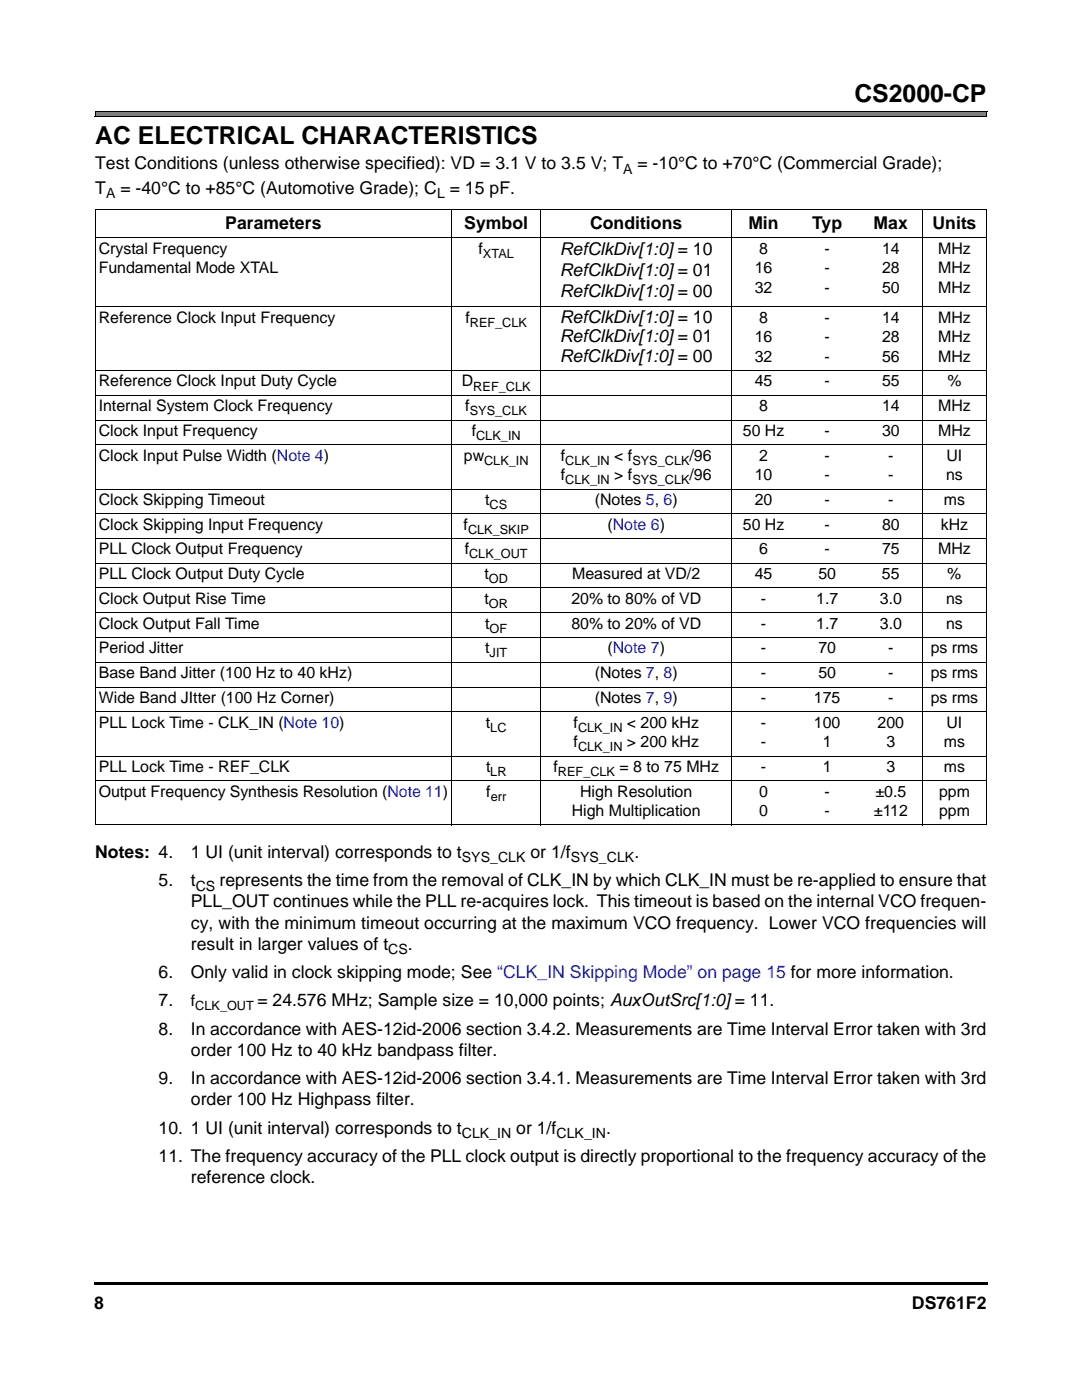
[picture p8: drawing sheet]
<svg xmlns="http://www.w3.org/2000/svg" width="216mm" height="279mm" viewBox="0 0 216 279" stroke-linecap="round" stroke-linejoin="round" font-family="sans-serif">
<defs><g id="words">
<g font-size="4.9">
<text x="170.5" y="20.3">CS2000-CP</text>
<text x="19" y="28.7">AC ELECTRICAL CHARACTERISTICS</text>
</g>
<g font-size="3.5">
<text x="19" y="33.7">Test Conditions (unless otherwise specified): VD = 3.1 V to 3.5 V; T</text>
<text x="127.2" y="33.7">= -10°C to +70°C (Commercial Grade);</text>
<text x="19" y="38.6">T</text>
<text x="24" y="38.6">= -40°C to +85°C (Automotive Grade); C</text>
<text x="89.7" y="38.6">= 15 pF.</text>
<text x="45" y="45.6">Parameters</text>
<text x="92.6" y="45.6">Symbol</text>
<text x="117.7" y="45.6">Conditions</text>
<text x="149.3" y="45.6">Min</text>
<text x="162" y="45.6">Typ</text>
<text x="174.3" y="45.6">Max</text>
<text x="186.1" y="45.6">Units</text>
<text x="111.7" y="50.9">RefClkDiv[1:0] = 10</text>
<text x="111.7" y="55.1">RefClkDiv[1:0] = 01</text>
<text x="111.7" y="59.4">RefClkDiv[1:0] = 00</text>
<text x="111.7" y="64.4">RefClkDiv[1:0] = 10</text>
<text x="111.7" y="68.3">RefClkDiv[1:0] = 01</text>
<text x="111.7" y="72.2">RefClkDiv[1:0] = 00</text>
<text x="19" y="171.2">Notes: 4.</text>
<text x="38.1" y="171.2">1 UI (unit interval) corresponds to t</text>
<text x="105.8" y="171.2">or 1/f</text>
<text x="126.6" y="171.2">.</text>
<text x="31.6" y="176.9">5.</text>
<text x="38.1" y="176.9">t</text>
<text x="43.8" y="176.9">represents the time from the removal of CLK_IN by which CLK_IN must be re-applied to ensure that</text>
<text x="38.1" y="181.1">PLL_OUT continues while the PLL re-acquires lock. This timeout is based on the internal VCO frequen-</text>
<text x="38.1" y="185.3">cy, with the minimum timeout occurring at the maximum VCO frequency. Lower VCO frequencies will</text>
<text x="38.1" y="189.6">result in larger values of t</text>
<text x="81.4" y="189.6">.</text>
<text x="31.6" y="195.2">6.</text>
<text x="38.1" y="195.2">Only valid in clock skipping mode; See “CLK_IN Skipping Mode” on page 15 for more information.</text>
<text x="31.6" y="200.9">7.</text>
<text x="51.4" y="200.9">= 24.576 MHz; Sample size = 10,000 points; AuxOutSrc[1:0]= 11.</text>
<text x="31.6" y="206.5">8.</text>
<text x="38.1" y="206.5">In accordance with AES-12id-2006 section 3.4.2. Measurements are Time Interval Error taken with 3rd</text>
<text x="38.1" y="210.7">order 100 Hz to 40 kHz bandpass filter.</text>
<text x="31.6" y="216.4">9.</text>
<text x="38.1" y="216.4">In accordance with AES-12id-2006 section 3.4.1. Measurements are Time Interval Error taken with 3rd</text>
<text x="38.1" y="220.6">order 100 Hz Highpass filter.</text>
<text x="31.6" y="226.3">10. 1 UI (unit interval) corresponds to t</text>
<text x="103" y="226.3">or 1/f</text>
<text x="120.9" y="226.3">.</text>
<text x="31.6" y="231.9">11. The frequency accuracy of the PLL clock output is directly proportional to the frequency accuracy of the</text>
<text x="38.1" y="236.1">reference clock.</text>
<text x="18.8" y="261.2">8</text>
<text x="182" y="261.2">DS761F2</text>
</g>
<g font-size="3.2">
<text x="19.7" y="50.7">Crystal Frequency</text>
<text x="95.5" y="50.7">f</text>
<text x="151.5" y="50.7">8</text>
<text x="164.5" y="50.7">-</text>
<text x="176" y="50.7">14</text>
<text x="187.2" y="50.7">MHz</text>
<text x="19.7" y="54.6">Fundamental Mode XTAL</text>
<text x="150.6" y="54.6">16</text>
<text x="150.6" y="58.4">32</text>
<text x="164.5" y="54.6">-</text>
<text x="164.5" y="58.4">-</text>
<text x="176" y="54.6">28</text>
<text x="176" y="58.4">50</text>
<text x="187.2" y="54.6">MHz</text>
<text x="187.2" y="58.4">MHz</text>
<text x="19.7" y="64.4">Reference Clock Input Frequency</text>
<text x="92.9" y="64.4">f</text>
<text x="151.5" y="64.4">8</text>
<text x="164.5" y="64.4">-</text>
<text x="176" y="64.4">14</text>
<text x="187.2" y="64.4">MHz</text>
<text x="150.6" y="68.3">16</text>
<text x="164.5" y="68.3">-</text>
<text x="176" y="68.3">28</text>
<text x="187.2" y="68.3">MHz</text>
<text x="19.7" y="77.1">Reference Clock Input Duty Cycle</text>
<text x="92.2" y="77.1">D</text>
<text x="150.6" y="77.1">45</text>
<text x="150.6" y="72.2">32</text>
<text x="164.5" y="77.1">-</text>
<text x="164.5" y="72.2">-</text>
<text x="176" y="77.1">55</text>
<text x="176" y="72.2">56</text>
<text x="187.2" y="72.2">MHz</text>
<text x="189" y="77.1">%</text>
<text x="19.7" y="82.1">Internal System Clock Frequency</text>
<text x="92.8" y="82.1">f</text>
<text x="151.5" y="82.1">8</text>
<text x="176" y="82.1">14</text>
<text x="187.2" y="82.1">MHz</text>
<text x="19.7" y="87">Clock Input Frequency</text>
<text x="94.1" y="87">f</text>
<text x="148.2" y="87">50 Hz</text>
<text x="164.5" y="87">-</text>
<text x="176" y="87">30</text>
<text x="187.2" y="87">MHz</text>
<text x="19.7" y="91.9">Clock Input Pulse Width (Note 4)</text>
<text x="92.5" y="91.9">pw</text>
<text x="111.9" y="95.8">f</text>
<text x="111.9" y="91.9">f</text>
<text x="122.6" y="91.9">&lt; f</text>
<text x="122.6" y="95.8">&gt; f</text>
<text x="137.6" y="91.9">/96</text>
<text x="137.6" y="95.8">/96</text>
<text x="150.6" y="95.8">10</text>
<text x="151.5" y="91.9">2</text>
<text x="164.5" y="91.9">-</text>
<text x="164.5" y="95.8">-</text>
<text x="177.2" y="91.9">-</text>
<text x="177.2" y="95.8">-</text>
<text x="188.8" y="95.8">ns</text>
<text x="188.9" y="91.9">UI</text>
<text x="19.7" y="100.8">Clock Skipping Timeout</text>
<text x="96.8" y="100.8">t</text>
<text x="118.7" y="100.8">(Notes 5, 6)</text>
<text x="150.6" y="100.8">20</text>
<text x="164.5" y="100.8">-</text>
<text x="177.2" y="100.8">-</text>
<text x="188.3" y="100.8">ms</text>
<text x="19.7" y="105.7">Clock Skipping Input Frequency</text>
<text x="92.5" y="105.7">f</text>
<text x="121.2" y="105.7">(Note 6)</text>
<text x="148.2" y="105.7">50 Hz</text>
<text x="164.5" y="105.7">-</text>
<text x="176" y="105.7">80</text>
<text x="187.7" y="105.7">kHz</text>
<text x="19.7" y="110.7">PLL Clock Output Frequency</text>
<text x="92.7" y="110.7">f</text>
<text x="151.5" y="110.7">6</text>
<text x="164.5" y="110.7">-</text>
<text x="176" y="110.7">75</text>
<text x="187.2" y="110.7">MHz</text>
<text x="19.7" y="115.6">PLL Clock Output Duty Cycle</text>
<text x="96.7" y="115.6">t</text>
<text x="114.2" y="115.6">Measured at VD/2</text>
<text x="150.6" y="115.6">45</text>
<text x="163.3" y="115.6">50</text>
<text x="176" y="115.6">55</text>
<text x="189" y="115.6">%</text>
<text x="19.7" y="125.5">Clock Output Fall Time</text>
<text x="19.7" y="120.5">Clock Output Rise Time</text>
<text x="96.7" y="120.5">t</text>
<text x="96.8" y="125.5">t</text>
<text x="114" y="120.5">20% to 80% of VD</text>
<text x="114" y="125.5">80% to 20% of VD</text>
<text x="151.8" y="120.5">-</text>
<text x="151.8" y="125.5">-</text>
<text x="162.9" y="120.5">1.7</text>
<text x="162.9" y="125.5">1.7</text>
<text x="175.6" y="120.5">3.0</text>
<text x="175.6" y="125.5">3.0</text>
<text x="188.8" y="120.5">ns</text>
<text x="188.8" y="125.5">ns</text>
<text x="19.7" y="130.4">Period Jitter</text>
<text x="96.8" y="130.4">t</text>
<text x="121.2" y="130.4">(Note 7)</text>
<text x="151.8" y="130.4">-</text>
<text x="163.3" y="130.4">70</text>
<text x="177.2" y="130.4">-</text>
<text x="185.7" y="130.4">ps rms</text>
<text x="19.7" y="135.3">Base Band Jitter (100 Hz to 40 kHz)</text>
<text x="118.7" y="135.3">(Notes 7, 8)</text>
<text x="151.8" y="135.3">-</text>
<text x="163.3" y="135.3">50</text>
<text x="177.2" y="135.3">-</text>
<text x="185.7" y="135.3">ps rms</text>
<text x="19.7" y="140.3">Wide Band JItter (100 Hz Corner)</text>
<text x="118.7" y="140.3">(Notes 7, 9)</text>
<text x="151.8" y="140.3">-</text>
<text x="162.4" y="140.3">175</text>
<text x="177.2" y="140.3">-</text>
<text x="185.7" y="140.3">ps rms</text>
<text x="19.7" y="145.2">PLL Lock Time - CLK_IN (Note 10)</text>
<text x="97" y="145.2">t</text>
<text x="114.4" y="145.2">f</text>
<text x="114.4" y="149.1">f</text>
<text x="125.1" y="145.2">&lt; 200 kHz</text>
<text x="125.1" y="149.1">&gt; 200 kHz</text>
<text x="151.8" y="145.2">-</text>
<text x="151.8" y="149.1">-</text>
<text x="162.4" y="145.2">100</text>
<text x="164.2" y="149.1">1</text>
<text x="175.1" y="145.2">200</text>
<text x="176.9" y="149.1">3</text>
<text x="188.3" y="149.1">ms</text>
<text x="188.9" y="145.2">UI</text>
<text x="19.7" y="154.1">PLL Lock Time - REF_CLK</text>
<text x="97" y="154.1">t</text>
<text x="110.4" y="154.1">f</text>
<text x="123.6" y="154.1">= 8 to 75 MHz</text>
<text x="151.8" y="154.1">-</text>
<text x="164.2" y="154.1">1</text>
<text x="176.9" y="154.1">3</text>
<text x="188.4" y="154.1">ms</text>
<text x="19.7" y="159">Output Frequency Synthesis Resolution (Note 11)</text>
<text x="97" y="159">f</text>
<text x="115.8" y="159">High Resolution</text>
<text x="151.5" y="159">0</text>
<text x="164.5" y="159">-</text>
<text x="174.7" y="159">±0.5</text>
<text x="187.4" y="159">ppm</text>
<text x="114.1" y="162.9">High Multiplication</text>
<text x="151.5" y="162.9">0</text>
<text x="164.5" y="162.9">-</text>
<text x="174.4" y="162.9">±112</text>
<text x="187.4" y="162.9">ppm</text>
<text x="38.1" y="200.9">f</text>
</g>
<g font-size="2.8">
<text x="124.3" y="34.6">A</text>
<text x="21.2" y="39.5">A</text>
<text x="87.2" y="39.5">L</text>
<text x="92.2" y="172.1">SYS_CLK</text>
<text x="113.9" y="172.1">SYS_CLK</text>
<text x="39.1" y="177.7">CS</text>
<text x="77.5" y="190.4">CS</text>
<text x="92.2" y="227.1">CLK_IN</text>
<text x="111.1" y="227.1">CLK_IN</text>
</g>
<g font-size="2.5">
<text x="96.4" y="51.5">XTAL</text>
<text x="93.7" y="65.2">REF_CLK</text>
<text x="94.4" y="77.9">REF_CLK</text>
<text x="93.7" y="82.9">SYS_CLK</text>
<text x="95" y="87.8">CLK_IN</text>
<text x="96.6" y="92.8">CLK_IN</text>
<text x="112.8" y="92.8">CLK_IN</text>
<text x="126.2" y="92.8">SYS_CLK</text>
<text x="97.7" y="101.6">CS</text>
<text x="112.8" y="96.6">CLK_IN</text>
<text x="126.2" y="96.6">SYS_CLK</text>
<text x="93.4" y="106.5">CLK_SKIP</text>
<text x="93.6" y="111.4">CLK_OUT</text>
<text x="97.6" y="116.4">OD</text>
<text x="97.6" y="121.3">OR</text>
<text x="97.7" y="126.3">OF</text>
<text x="97.7" y="131.2">JIT</text>
<text x="97.8" y="146">LC</text>
<text x="115.3" y="146">CLK_IN</text>
<text x="115.3" y="149.9">CLK_IN</text>
<text x="97.8" y="154.8">LR</text>
<text x="111.3" y="154.8">REF_CLK</text>
<text x="97.9" y="159.8">err</text>
<text x="39" y="201.7">CLK_OUT</text>
</g>
</g></defs>
<path d="M19 22.2h177.9v1.1h-177.9z" fill="#808080"/>
<path d="M18.9 23.3h178M19 22.2h178" fill="none" stroke="#000" stroke-width=".2"/>
<path d="M18.9 22.1h.1v1.2h-.1zM196.8 22.2h.2v1.2h-.2zM18.8 255.9h.2v.5h-.2zM19 255.9h178.1v.5h-178.1z" fill="#000"/>
<path d="M18.8 258.8h178v3.4h-178z" fill="#fff"/>
<g fill="none" stroke="#000" stroke-width=".2">
<path d="M18.9 41.9h178M18.9 47.5h178M19 42v122.5M90.1 41.8v122.9M107.9 41.8v122.9M146 41.8v122.9M184.1 41.8v122.9M196.8 42v122.5M18.9 61.3h178M18.9 74h178M18.9 78.9h178M18.9 83.8h178"/>
<path d="M18.9 88.8h178M18.9 97.6h178M18.9 102.5h178M18.9 107.5h178M18.9 112.4h178M18.9 117.3h178M18.9 122.3h178M18.9 127.2h178M18.9 132.2h178M18.9 137.1h178M18.9 142h178M18.9 150.9h178"/>
<path d="M18.9 155.8h178M18.9 164.6h178"/>
</g>
<use href="#words"/>
</svg>
